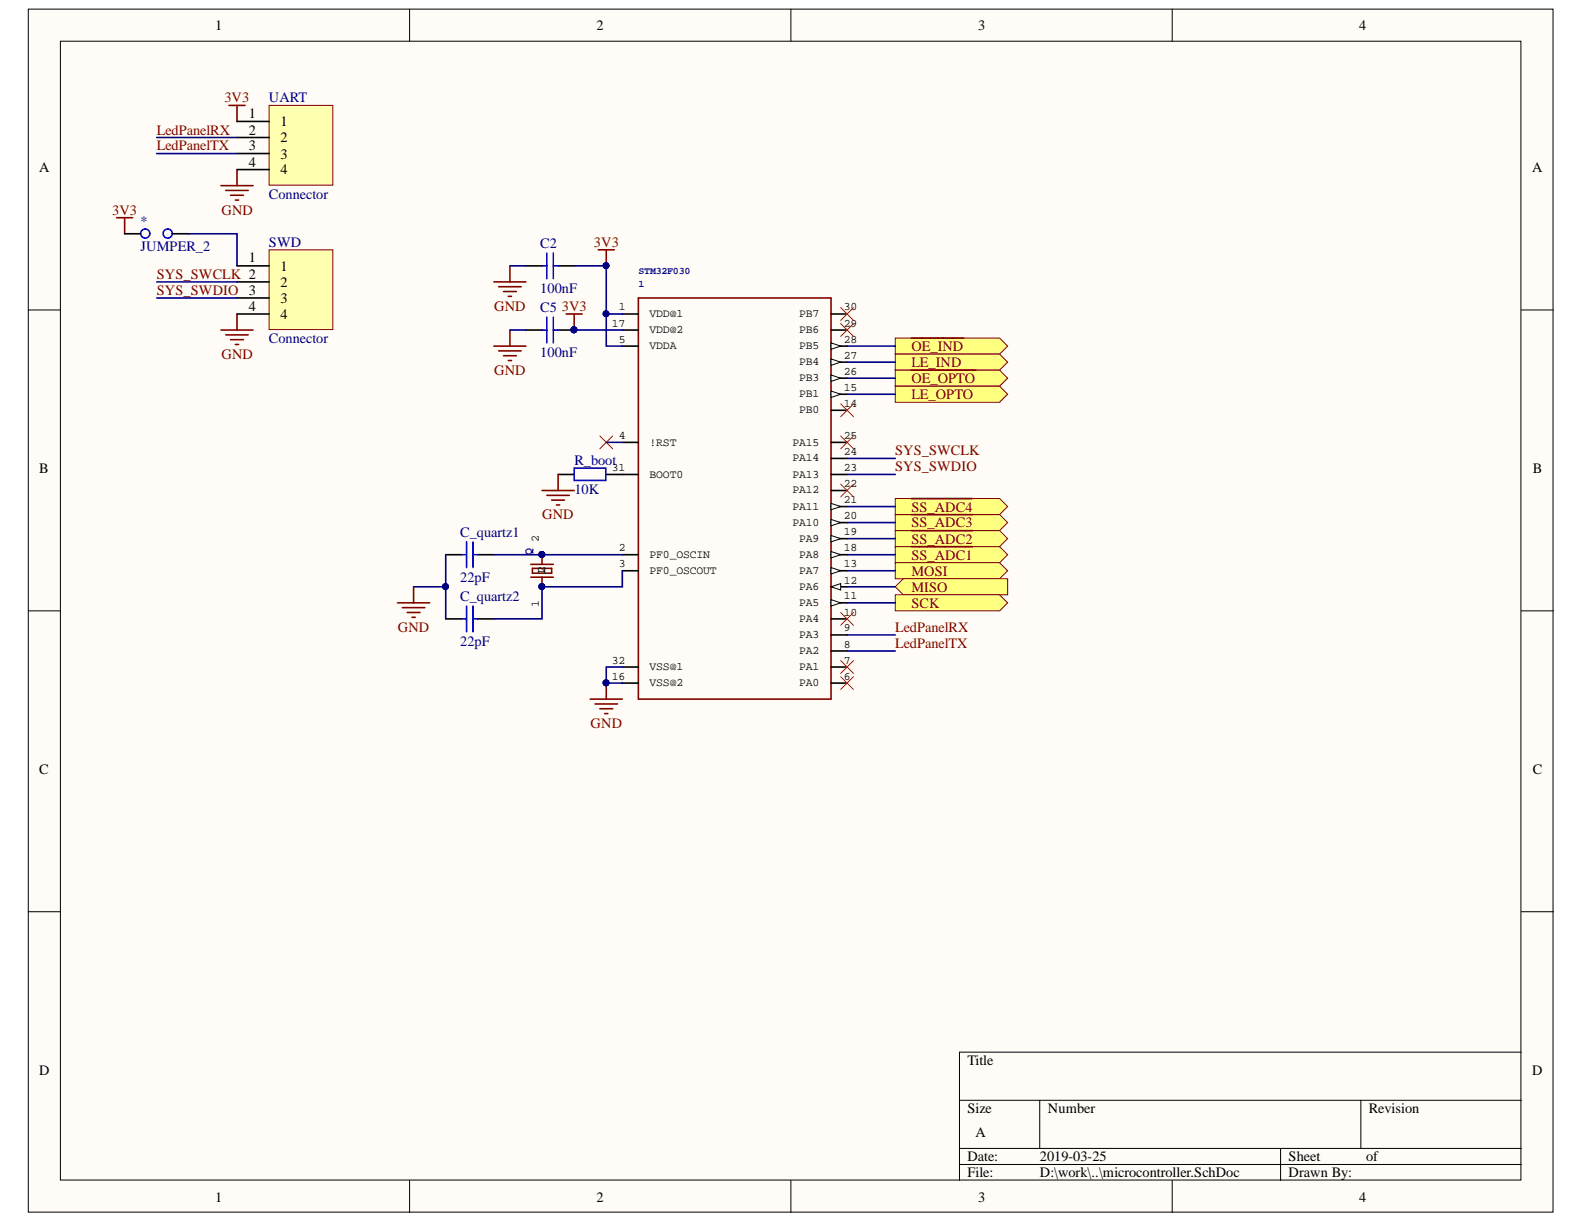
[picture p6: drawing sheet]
<svg xmlns="http://www.w3.org/2000/svg" width="279mm" height="216mm" viewBox="0 0 279 216" stroke-linecap="round" stroke-linejoin="round" font-family="sans-serif">
<defs><g id="words">
<g font-size="2.5">
<text x="38" y="5.3">1</text>
<text x="105.2" y="5.3">2</text>
<text x="172.5" y="5.3">3</text>
<text x="239.7" y="5.3">4</text>
<text x="43.9" y="20.9">1</text>
<text x="43.9" y="23.7">2</text>
<text x="49.5" y="22.3">1</text>
<text x="43.9" y="26.5">3</text>
<text x="43.9" y="29.4">4</text>
<text x="49.5" y="25.1">2</text>
<text x="49.5" y="28">3</text>
<text x="6.9" y="30.4">A</text>
<text x="49.5" y="30.8">4</text>
<text x="270.3" y="30.4">A</text>
<text x="43.9" y="46.3">1</text>
<text x="49.5" y="47.7">1</text>
<text x="43.9" y="52">3</text>
<text x="49.5" y="50.6">2</text>
<text x="49.5" y="53.4">3</text>
<text x="43.9" y="54.8">4</text>
<text x="49.5" y="56.3">4</text>
<text x="6.9" y="83.5">B</text>
<text x="270.3" y="83.5">B</text>
<text x="6.9" y="136.6">C</text>
<text x="270.3" y="136.6">C</text>
<text x="6.9" y="189.6">D</text>
<text x="170.6" y="187.9">Title</text>
<text x="270.3" y="189.6">D</text>
<text x="170.6" y="196.4">Size</text>
<text x="184.9" y="196.4">Number</text>
<text x="241.4" y="196.4">Revision</text>
<text x="172.1" y="200.6">A</text>
<text x="170.6" y="204.8">Date:</text>
<text x="170.6" y="207.6">File:</text>
<text x="183.4" y="204.8">2019-03-25</text>
<text x="183.4" y="207.6">D:\work\..\microcontroller.SchDoc</text>
<text x="227.3" y="204.8">Sheet</text>
<text x="227.3" y="207.6">Drawn By:</text>
<text x="241" y="204.8">of</text>
<text x="38" y="211.9">1</text>
<text x="105.2" y="211.9">2</text>
<text x="172.5" y="211.9">3</text>
<text x="239.7" y="211.9">4</text>
</g>
<g font-size="2.5" fill="#800000">
<text x="27.7" y="23.7">LedPanelRX</text>
<text x="39.6" y="18.1">3V3</text>
<text x="27.7" y="26.5">LedPanelTX</text>
<text x="19.8" y="37.8">3V3</text>
<text x="39.1" y="37.8">GND</text>
<text x="104.8" y="43.5">3V3</text>
<text x="27.7" y="49.2">SYS_SWCLK 2</text>
<text x="27.7" y="52">SYS_SWDIO</text>
<text x="87.2" y="54.8">GND</text>
<text x="99.1" y="54.8">3V3</text>
<text x="39.1" y="63.3">GND</text>
<text x="160.8" y="61.9">OE_IND</text>
<text x="160.8" y="64.7">LE_IND</text>
<text x="87.2" y="66.2">GND</text>
<text x="160.8" y="67.6">OE_OPTO</text>
<text x="160.8" y="70.4">LE_OPTO</text>
<text x="157.9" y="80.3">SYS_SWCLK</text>
<text x="157.9" y="83.1">SYS_SWDIO</text>
<text x="95.6" y="91.6">GND</text>
<text x="160.8" y="90.2">SS_ADC4</text>
<text x="160.8" y="93">SS_ADC3</text>
<text x="160.8" y="95.9">SS_ADC2</text>
<text x="160.8" y="98.7">SS_ADC1</text>
<text x="160.8" y="101.6">MOSI</text>
<text x="160.8" y="104.4">MISO</text>
<text x="160.8" y="107.2">SCK</text>
<text x="70.2" y="111.5">GND</text>
<text x="157.9" y="111.5">LedPanelRX</text>
<text x="157.9" y="114.3">LedPanelTX</text>
<text x="104.2" y="128.4">GND</text>
</g>
<g font-size="2.5" fill="#000080">
<text x="47.4" y="18.1">UART</text>
<text x="47.4" y="35.1">Connector</text>
<text x="24.8" y="39.8">*</text>
<text x="24.8" y="44.4">JUMPER_2</text>
<text x="47.4" y="43.5">SWD</text>
<text x="95.3" y="43.8">C2</text>
<text x="95.3" y="51.7">100nF</text>
<text x="95.3" y="55.1">C5</text>
<text x="47.4" y="60.5">Connector</text>
<text x="95.3" y="63">100nF</text>
<text x="101.3" y="82">R_boot</text>
<text x="101.3" y="87.1">10K</text>
<text x="81.2" y="94.7">C_quartz1</text>
<text x="81.2" y="102.7">22pF</text>
<text x="81.2" y="106.1">C_quartz2</text>
<text x="81.2" y="114">22pF</text>
</g>
<g font-size="2">
<text x="107.9" y="57.6">17</text>
<text x="109.2" y="54.8">1</text>
<text x="114.6" y="55.9">VDD@1</text>
<text x="114.6" y="58.7">VDD@2</text>
<text x="141" y="58.7">PB6</text>
<text x="141" y="55.9">PB7</text>
<text x="148.8" y="57.6">29</text>
<text x="148.8" y="54.8">30</text>
<text x="109.2" y="60.4">5</text>
<text x="114.6" y="61.6">VDDA</text>
<text x="141" y="64.4">PB4</text>
<text x="141" y="61.6">PB5</text>
<text x="148.8" y="63.3">27</text>
<text x="148.8" y="60.4">28</text>
<text x="141" y="70">PB1</text>
<text x="141" y="67.3">PB3</text>
<text x="148.8" y="71.7">14</text>
<text x="148.8" y="69">15</text>
<text x="148.8" y="66.1">26</text>
<text x="109.2" y="77.4">4</text>
<text x="141" y="72.9">PB0</text>
<text x="148.8" y="77.4">25</text>
<text x="107.9" y="83.1">31</text>
<text x="114.6" y="78.6">!RST</text>
<text x="139.8" y="81.4">PA14</text>
<text x="139.8" y="78.6">PA15</text>
<text x="148.8" y="83.1">23</text>
<text x="148.8" y="80.3">24</text>
<text x="114.6" y="84.2">BOOT0</text>
<text x="139.8" y="89.9">PA11</text>
<text x="139.8" y="87">PA12</text>
<text x="139.8" y="84.2">PA13</text>
<text x="148.8" y="88.7">21</text>
<text x="148.8" y="85.9">22</text>
<text x="95" y="95.6" transform="rotate(-90 95 95.6)">2</text>
<text x="139.8" y="92.7">PA10</text>
<text x="141" y="95.6">PA9</text>
<text x="148.8" y="94.4">19</text>
<text x="148.8" y="91.6">20</text>
<text x="96.1" y="101.5" transform="rotate(-90 96.1 101.5)">12</text>
<text x="109.2" y="97.3">2</text>
<text x="109.2" y="100.1">3</text>
<text x="114.6" y="98.4">PF0_OSCIN</text>
<text x="114.6" y="101.2">PF0_OSCOUT</text>
<text x="141" y="101.2">PA7</text>
<text x="141" y="98.4">PA8</text>
<text x="148.8" y="100.1">13</text>
<text x="148.8" y="97.3">18</text>
<text x="95" y="107" transform="rotate(-90 95 107)">1</text>
<text x="141" y="106.9">PA5</text>
<text x="141" y="104">PA6</text>
<text x="148.8" y="105.7">11</text>
<text x="148.8" y="102.9">12</text>
<text x="141" y="112.6">PA3</text>
<text x="141" y="109.7">PA4</text>
<text x="148.8" y="111.4">9</text>
<text x="148.8" y="108.6">10</text>
<text x="107.9" y="119.9">16</text>
<text x="107.9" y="117">32</text>
<text x="114.6" y="118.2">VSS@1</text>
<text x="141" y="118.2">PA1</text>
<text x="141" y="115.3">PA2</text>
<text x="148.8" y="119.9">6</text>
<text x="148.8" y="117">7</text>
<text x="148.8" y="114.3">8</text>
<text x="114.6" y="121">VSS@2</text>
<text x="141" y="121">PA0</text>
</g>
<text font-size="2" fill="#000080" x="93.9" y="97.9" transform="rotate(-90 93.9 97.9)">Q</text>
<g font-size="1.8" fill="#000080">
<text x="112.6" y="50.6">1</text>
<text x="112.6" y="48.3">STM32F030</text>
</g>
</g></defs>
<g fill="#fffcf8" stroke="#000" stroke-width=".18">
<path d="M5 1.6h268.9v212.2h-268.9z"/>
<path d="M10.7 7.3h257.6v200.8h-257.6z"/>
</g>
<g fill="none" stroke="#000" stroke-width=".18">
<path d="M72.2 1.6v5.7M139.5 1.6v5.7M206.8 1.6v5.7M5 54.7h5.7M268.4 54.7h5.6M5 107.8h5.7M268.4 107.8h5.6M5 160.8h5.7M268.4 160.8h5.6M169.2 194.1h99.2M183.4 194.1v8.5M240 194.1v8.5"/>
<path d="M268.4 185.6h-99.2v22.6M72.2 208.2v5.7M139.5 208.2v5.7M169.2 202.6h99.2M169.2 205.4h99.2M206.8 208.2v5.7M225.9 202.6v5.6"/>
</g>
<path d="M112.6 52.6h34v70.7h-34z" fill="none" stroke="#800000" stroke-width=".28"/>
<g fill="none" stroke="#000" stroke-width=".28">
<path d="M109.8 55.4h2.8M109.8 58.2h2.8M109.8 61h2.8M109.8 78h2.8M109.8 97.8h2.8M109.8 117.7h2.8M109.8 100.7h2.8M146.6 117.7h2.8M146.6 114.8h2.8M146.6 112h2.8M146.6 109.2h2.8M146.6 106.3h2.8"/>
<path d="M109.8 120.5h2.8M146.6 120.5h2.8"/>
</g>
<path d="M146.6 105.8l1.7 .5-1.7 .6z" fill="#fffcf8"/>
<path d="M146.6 105.8l1.7 .5-1.7 .6z" fill="none" stroke="#000" stroke-width=".18"/>
<path d="M146.6 103.5h2.8" fill="none" stroke="#000" stroke-width=".28"/>
<path d="M146.6 103.5l1.7-.6v1.2z" fill="#fffcf8"/>
<path d="M146.6 103.5l1.7-.6v1.2z" fill="none" stroke="#000" stroke-width=".18"/>
<path d="M146.6 100.7h2.8" fill="none" stroke="#000" stroke-width=".28"/>
<path d="M146.6 100.1l1.7 .6-1.7 .5z" fill="#fffcf8"/>
<path d="M146.6 100.1l1.7 .6-1.7 .5z" fill="none" stroke="#000" stroke-width=".18"/>
<path d="M146.6 97.8h2.8" fill="none" stroke="#000" stroke-width=".28"/>
<path d="M146.6 97.3l1.7 .5-1.7 .6z" fill="#fffcf8"/>
<path d="M146.6 97.3l1.7 .5-1.7 .6z" fill="none" stroke="#000" stroke-width=".18"/>
<path d="M146.6 95h2.8" fill="none" stroke="#000" stroke-width=".28"/>
<path d="M146.6 94.4l1.7 .6-1.7 .6z" fill="#fffcf8"/>
<path d="M146.6 94.4l1.7 .6-1.7 .6z" fill="none" stroke="#000" stroke-width=".18"/>
<path d="M146.6 92.2h2.8" fill="none" stroke="#000" stroke-width=".28"/>
<path d="M146.6 91.6l1.7 .6-1.7 .5z" fill="#fffcf8"/>
<path d="M146.6 91.6l1.7 .6-1.7 .5z" fill="none" stroke="#000" stroke-width=".18"/>
<path d="M146.6 89.4h2.8" fill="none" stroke="#000" stroke-width=".28"/>
<path d="M146.6 88.8l1.7 .6-1.7 .5z" fill="#fffcf8"/>
<path d="M146.6 88.8l1.7 .6-1.7 .5z" fill="none" stroke="#000" stroke-width=".18"/>
<path d="M146.6 78h2.8M146.6 72.4h2.8M146.6 69.5h2.8M146.6 86.5h2.8M146.6 83.7h2.8M146.6 80.9h2.8" fill="none" stroke="#000" stroke-width=".28"/>
<path d="M146.6 69l1.7 .5-1.7 .6z" fill="#fffcf8"/>
<path d="M146.6 69l1.7 .5-1.7 .6z" fill="none" stroke="#000" stroke-width=".18"/>
<path d="M146.6 66.7h2.8" fill="none" stroke="#000" stroke-width=".28"/>
<path d="M146.6 66.1l1.7 .6-1.7 .6z" fill="#fffcf8"/>
<path d="M146.6 66.1l1.7 .6-1.7 .6z" fill="none" stroke="#000" stroke-width=".18"/>
<path d="M146.6 63.9h2.8" fill="none" stroke="#000" stroke-width=".28"/>
<path d="M146.6 63.3l1.7 .6-1.7 .5z" fill="#fffcf8"/>
<path d="M146.6 63.3l1.7 .6-1.7 .5z" fill="none" stroke="#000" stroke-width=".18"/>
<path d="M146.6 61h2.8" fill="none" stroke="#000" stroke-width=".28"/>
<path d="M146.6 60.5l1.7 .5-1.7 .6z" fill="#fffcf8"/>
<path d="M146.6 60.5l1.7 .5-1.7 .6z" fill="none" stroke="#000" stroke-width=".18"/>
<path d="M146.6 58.2h2.8M146.6 55.4h2.8M109.8 83.7h2.8" fill="none" stroke="#000" stroke-width=".28"/>
<path d="M40.4 18.6h2.8M41.8 18.6v2.8M39 32.7h5.6M39.8 33.6h4M40.7 34.4h2.2M41.5 35.3h.6M41.8 29.9v2.8M104.1 123.3h5.7M105 124.2h3.9M105.8 125h2.3M106.7 125.9h.5M106.9 120.5v2.8" fill="none" stroke="#800000" stroke-width=".28"/>
<circle cx="106.9" cy="120.4" r=".52" fill="#000080" stroke="#000080" stroke-width=".18"/>
<path d="M157.9 59.6h18.4l1.4 1.4-1.4 1.5h-18.4z" fill-rule="evenodd" fill="#ffff80" stroke="#800000" stroke-width=".18"/>
<path d="M160.7 59.6h9.3" fill="none" stroke="#800000" stroke-width=".28"/>
<g fill="#ffff80" stroke="#800000" stroke-width=".18">
<path d="M157.9 62.5h18.4l1.4 1.4-1.4 1.4h-18.4z" fill-rule="evenodd"/>
<path d="M157.9 65.3h18.4l1.4 1.4-1.4 1.4h-18.4z" fill-rule="evenodd"/>
</g>
<path d="M160.7 65.3h11.4" fill="none" stroke="#800000" stroke-width=".28"/>
<g fill="#ffff80" stroke="#800000" stroke-width=".18">
<path d="M157.9 68.1h18.4l1.4 1.4-1.4 1.5h-18.4z" fill-rule="evenodd"/>
<path d="M157.9 87.9h18.4l1.4 1.5-1.4 1.4h-18.4z" fill-rule="evenodd"/>
</g>
<path d="M160.7 87.9h10.8" fill="none" stroke="#800000" stroke-width=".28"/>
<path d="M157.9 90.8h18.4l1.4 1.4-1.4 1.4h-18.4z" fill-rule="evenodd" fill="#ffff80" stroke="#800000" stroke-width=".18"/>
<path d="M160.7 90.8h10.8" fill="none" stroke="#800000" stroke-width=".28"/>
<path d="M157.9 93.6h18.4l1.4 1.4-1.4 1.4h-18.4z" fill-rule="evenodd" fill="#ffff80" stroke="#800000" stroke-width=".18"/>
<path d="M160.7 93.6h10.8" fill="none" stroke="#800000" stroke-width=".28"/>
<path d="M157.9 96.4h18.4l1.4 1.4-1.4 1.5h-18.4z" fill-rule="evenodd" fill="#ffff80" stroke="#800000" stroke-width=".18"/>
<path d="M160.7 96.4h10.8" fill="none" stroke="#800000" stroke-width=".28"/>
<g fill="#ffff80" stroke="#800000" stroke-width=".18">
<path d="M157.9 99.3h18.4l1.4 1.4-1.4 1.4h-18.4z" fill-rule="evenodd"/>
<path d="M157.9 103.5l1.4-1.4h18.4v2.8h-18.4z" fill-rule="evenodd"/>
<path d="M157.9 104.9h18.4l1.4 1.4-1.4 1.5h-18.4z" fill-rule="evenodd"/>
</g>
<g fill="none" stroke="#800000" stroke-width=".28">
<path d="M20.6 38.4h2.8M22 38.4v2.8M39 58.2h5.6M39.8 59.1h4M40.7 59.9h2.2M41.8 55.4v2.8M41.5 60.8h.6M93.6 99.5h4M95.6 86.5h5.7M95.6 97.8v1.7M96.5 87.4h3.9M97.3 88.2h2.3"/>
<path d="M98.2 89.1h.5M98.4 83.7v2.8M70.1 106.3h5.7M71 107.2h3.9M71.8 108h2.3M72.7 108.9h.5M73 103.5v2.8M93.6 101.8h4M93.9 100.2h3.4v.9h-3.4zM95.6 101.8v1.7"/>
</g>
<path d="M22 41.2h2.8M30.5 41.2h2.8M78.6 97.8h2.9M84.3 97.8h2.8M95.6 97.8h.1M98.4 83.7h2.9M106.9 83.7h2.9M78.6 109.2h2.9M84.3 109.2h2.8M95.6 103.5h.1" fill="none" stroke="#000" stroke-width=".28"/>
<g fill="none" stroke="#00f" stroke-width=".28">
<path d="M81.5 97.8h.8M82.3 95.6v4.5M83.4 95.6v4.5M83.4 97.8h.9M101.3 82.6h5.6v2.1h-5.6zM81.5 109.2h.8M82.3 106.9v4.5M83.4 106.9v4.5M83.4 109.2h.9"/>
<circle cx="25.6" cy="41.2" r=".81"/>
<circle cx="29.6" cy="41.2" r=".81"/>
</g>
<g fill="#000080" stroke="#000080" stroke-width=".18">
<circle cx="95.6" cy="97.8" r=".52"/>
<circle cx="95.6" cy="103.5" r=".52"/>
</g>
<g fill="none" stroke="#f00" stroke-width=".18">
<path d="M148.3 54.3l2.3 2.2M148.3 57.1l2.3 2.2M150.6 54.3l-2.3 2.2M150.6 57.1l-2.3 2.2M148.3 71.2l2.3 2.3M148.3 76.9l2.3 2.3M150.6 71.2l-2.3 2.3M150.6 76.9l-2.3 2.3M148.3 85.4l2.3 2.3M150.6 85.4l-2.3 2.3M148.3 108l2.3 2.3M148.3 116.5l2.3 2.3"/>
<path d="M148.3 119.4l2.3 2.2M150.6 108l-2.3 2.3M150.6 116.5l-2.3 2.3M150.6 119.4l-2.3 2.2"/>
</g>
<path d="M47.5 18.6h11.2v14.1h-11.2z" fill="#ffffb0" stroke="#800000" stroke-width=".18"/>
<path d="M41.8 21.4h5.7M41.8 24.3h5.7M41.8 27.1h5.7M41.8 29.9h5.7" fill="none" stroke="#000" stroke-width=".28"/>
<path d="M47.5 44.1h11.2v14h-11.2z" fill="#ffffb0" stroke="#800000" stroke-width=".18"/>
<path d="M41.8 46.9h5.7M41.8 49.7h5.7M41.8 52.6h5.7M41.8 55.4h5.7M92.8 46.9h2.8M92.8 58.2h2.8M98.4 46.9h2.9M98.4 58.2h2.9" fill="none" stroke="#000" stroke-width=".28"/>
<g fill="#000080" stroke="#000080" stroke-width=".18">
<circle cx="101.2" cy="58.2" r=".52"/>
<circle cx="106.9" cy="46.9" r=".52"/>
<circle cx="106.9" cy="120.4" r=".52"/>
<circle cx="95.6" cy="97.8" r=".52"/>
<circle cx="95.6" cy="103.5" r=".52"/>
<circle cx="78.6" cy="103.5" r=".52"/>
<circle cx="106.9" cy="55.3" r=".52"/>
</g>
<path d="M95.6 58.2h.9M95.6 46.9h.9M96.5 44.6v4.6M96.5 56v4.5M97.6 44.6v4.6M97.6 56v4.5M97.6 58.2h.8M97.6 46.9h.8" fill="none" stroke="#00f" stroke-width=".28"/>
<g fill="none" stroke="#800000" stroke-width=".28">
<path d="M87.1 49.7h5.7M88 50.6h3.9M88.8 51.4h2.3M89.7 52.3h.5M89.9 46.9v2.8M89.9 58.2v2.8M99.9 55.4h2.8M101.3 55.4v2.8M105.5 44.1h2.9M106.9 44.1v2.8M87.1 61h5.7M88 61.9h3.9"/>
<path d="M88.8 62.7h2.3M89.7 63.6h.5"/>
</g>
<path d="M105.8 76.9l2.3 2.3M108.1 76.9l-2.3 2.3" fill="none" stroke="#f00" stroke-width=".18"/>
<g fill="none" stroke="#000080" stroke-width=".28">
<path d="M27.6 24.3h14.2M27.6 27.1h14.2M27.6 49.7h14.2M27.6 52.6h14.2M33.3 41.2h8.5v5.7M89.9 58.2h2.9M89.9 46.9h2.9M101.3 46.9h5.6v8.5h2.9M101.3 58.2h8.5M106.9 55.4v5.6h2.9M106.9 78h2.9M149.4 69.5h8.5"/>
<path d="M149.4 66.7h8.5M149.4 61h8.5M149.4 63.9h8.5M78.6 97.8v11.4M87.1 97.8h22.7M149.4 97.8h8.5M149.4 95h8.5M149.4 92.2h8.5M149.4 89.4h8.5M149.4 83.7h8.5M149.4 80.9h8.5M73 103.5h5.6"/>
<path d="M109.8 117.7h-2.9v2.8h2.9M109.8 100.7v2.8h-14.2v5.7h-8.5M149.4 103.5h8.5M149.4 100.7h8.5M149.4 106.3h8.5M149.4 114.8h8.5M149.4 112h8.5"/>
</g>
<use href="#words"/>
</svg>
